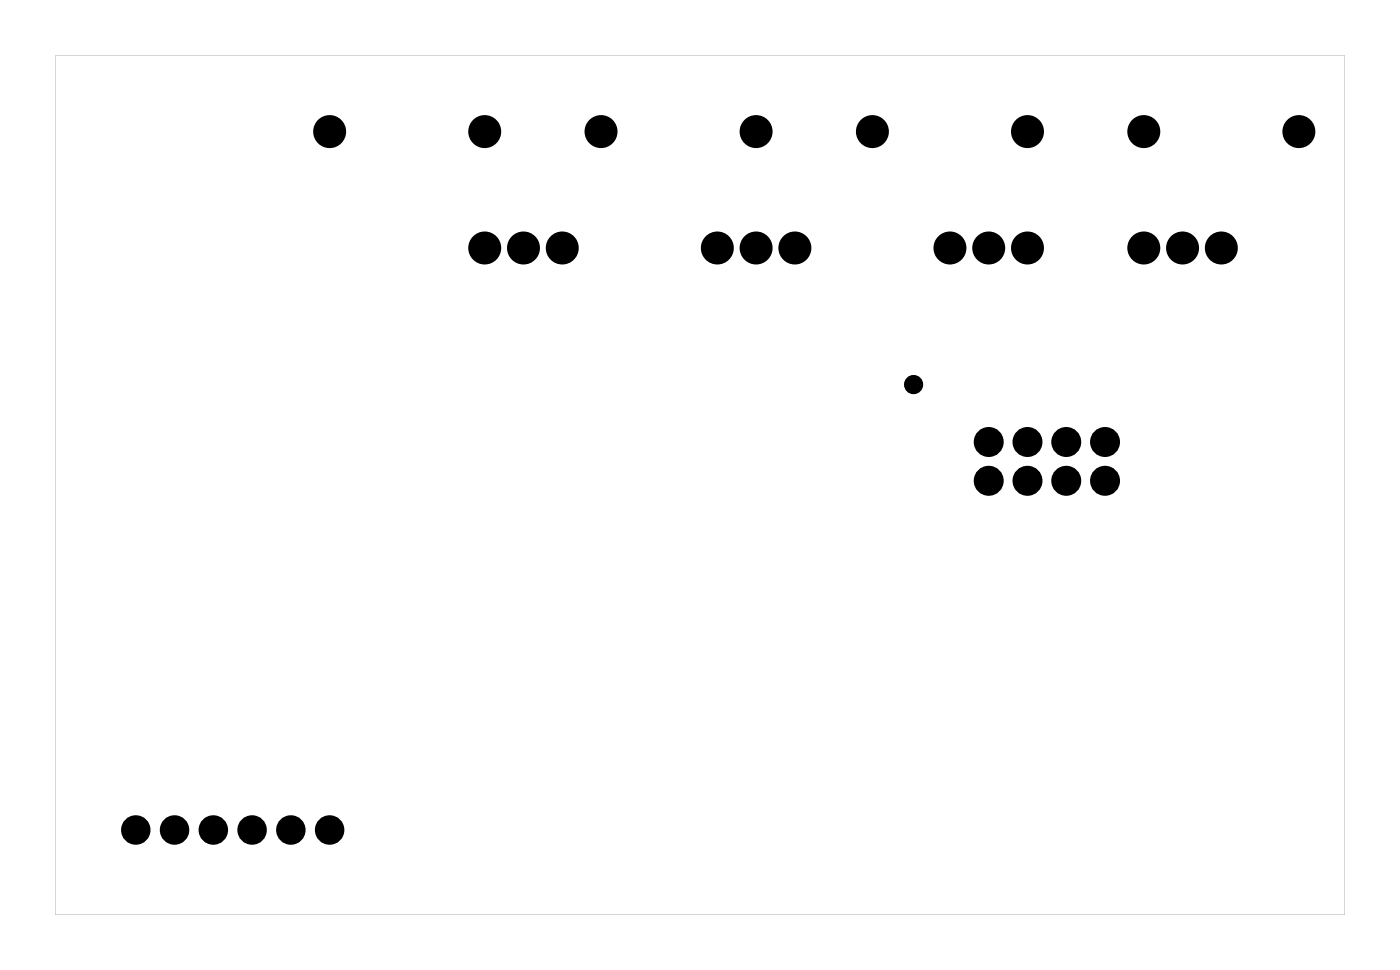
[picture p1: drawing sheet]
<svg xmlns="http://www.w3.org/2000/svg" width="92mm" height="63mm" viewBox="0 0 92 63" stroke-linecap="round" stroke-linejoin="round" font-family="sans-serif">
<g fill="#000">
<path d="M3.6 3.6v56.3h84.5v-56.3zM3.6 3.6h84.5v56.3h-84.5z"/>
<circle cx="8.9" cy="54.3" r=".62"/>
<circle cx="11.4" cy="54.3" r=".62"/>
<circle cx="14" cy="54.3" r=".62"/>
<circle cx="16.5" cy="54.3" r=".62"/>
<circle cx="19.1" cy="54.3" r=".62"/>
<circle cx="21.6" cy="54.3" r=".62"/>
</g>
<g fill="#000">
<circle cx="21.6" cy="8.6" r=".7"/>
<circle cx="31.8" cy="8.6" r=".7"/>
<circle cx="31.8" cy="16.2" r=".7"/>
<circle cx="34.3" cy="16.2" r=".7"/>
<circle cx="36.8" cy="16.2" r=".7"/>
<circle cx="39.4" cy="8.6" r=".7"/>
<circle cx="47" cy="16.2" r=".7"/>
<circle cx="49.5" cy="8.6" r=".7"/>
<circle cx="49.5" cy="16.2" r=".7"/>
<circle cx="52.1" cy="16.2" r=".7"/>
<circle cx="57.2" cy="8.6" r=".7"/>
<circle cx="62.2" cy="16.2" r=".7"/>
<circle cx="64.8" cy="16.2" r=".7"/>
<circle cx="67.3" cy="8.6" r=".7"/>
<circle cx="67.3" cy="16.2" r=".7"/>
<circle cx="74.9" cy="8.6" r=".7"/>
<circle cx="74.9" cy="16.2" r=".7"/>
<circle cx="77.5" cy="16.2" r=".7"/>
<circle cx="80" cy="16.2" r=".7"/>
<circle cx="85.1" cy="8.6" r=".7"/>
<circle cx="59.9" cy="25.2" r=".35"/>
<circle cx="64.8" cy="28.9" r=".64"/>
<circle cx="64.8" cy="31.5" r=".64"/>
<circle cx="67.3" cy="28.9" r=".64"/>
<circle cx="67.3" cy="31.5" r=".64"/>
<circle cx="69.9" cy="28.9" r=".64"/>
<circle cx="69.9" cy="31.5" r=".64"/>
<circle cx="72.4" cy="28.9" r=".64"/>
<circle cx="72.4" cy="31.5" r=".64"/>
</g>
<g fill="none" stroke="#000" stroke-width=".76" stroke-linecap="butt">
<circle cx="21.6" cy="8.6" r=".7"/>
<circle cx="31.8" cy="8.6" r=".7"/>
<circle cx="31.8" cy="16.2" r=".7"/>
<circle cx="34.3" cy="16.2" r=".7"/>
<circle cx="36.8" cy="16.2" r=".7"/>
<circle cx="39.4" cy="8.6" r=".7"/>
<circle cx="47" cy="16.2" r=".7"/>
<circle cx="49.5" cy="8.6" r=".7"/>
<circle cx="49.5" cy="16.2" r=".7"/>
<circle cx="52.1" cy="16.2" r=".7"/>
<circle cx="57.2" cy="8.6" r=".7"/>
<circle cx="62.2" cy="16.2" r=".7"/>
<circle cx="64.8" cy="16.2" r=".7"/>
<circle cx="67.3" cy="8.6" r=".7"/>
<circle cx="67.3" cy="16.2" r=".7"/>
<circle cx="74.9" cy="8.6" r=".7"/>
<circle cx="74.9" cy="16.2" r=".7"/>
<circle cx="77.5" cy="16.2" r=".7"/>
<circle cx="80" cy="16.2" r=".7"/>
<circle cx="85.1" cy="8.6" r=".7"/>
</g>
<g fill="none" stroke="#000" stroke-width=".68" stroke-linecap="butt">
<circle cx="64.8" cy="28.9" r=".64"/>
<circle cx="64.8" cy="31.5" r=".64"/>
<circle cx="67.3" cy="28.9" r=".64"/>
<circle cx="67.3" cy="31.5" r=".64"/>
<circle cx="69.9" cy="28.9" r=".64"/>
<circle cx="69.9" cy="31.5" r=".64"/>
<circle cx="72.4" cy="28.9" r=".64"/>
<circle cx="72.4" cy="31.5" r=".64"/>
</g>
<g fill="none" stroke="#000" stroke-width=".69" stroke-linecap="butt">
<circle cx="8.9" cy="54.3" r=".62"/>
<circle cx="11.4" cy="54.3" r=".62"/>
<circle cx="14" cy="54.3" r=".62"/>
<circle cx="16.5" cy="54.3" r=".62"/>
<circle cx="19.1" cy="54.3" r=".62"/>
<circle cx="21.6" cy="54.3" r=".62"/>
</g>
<circle cx="59.9" cy="25.2" r=".35" fill="none" stroke="#000" stroke-width=".55"/>
</svg>
